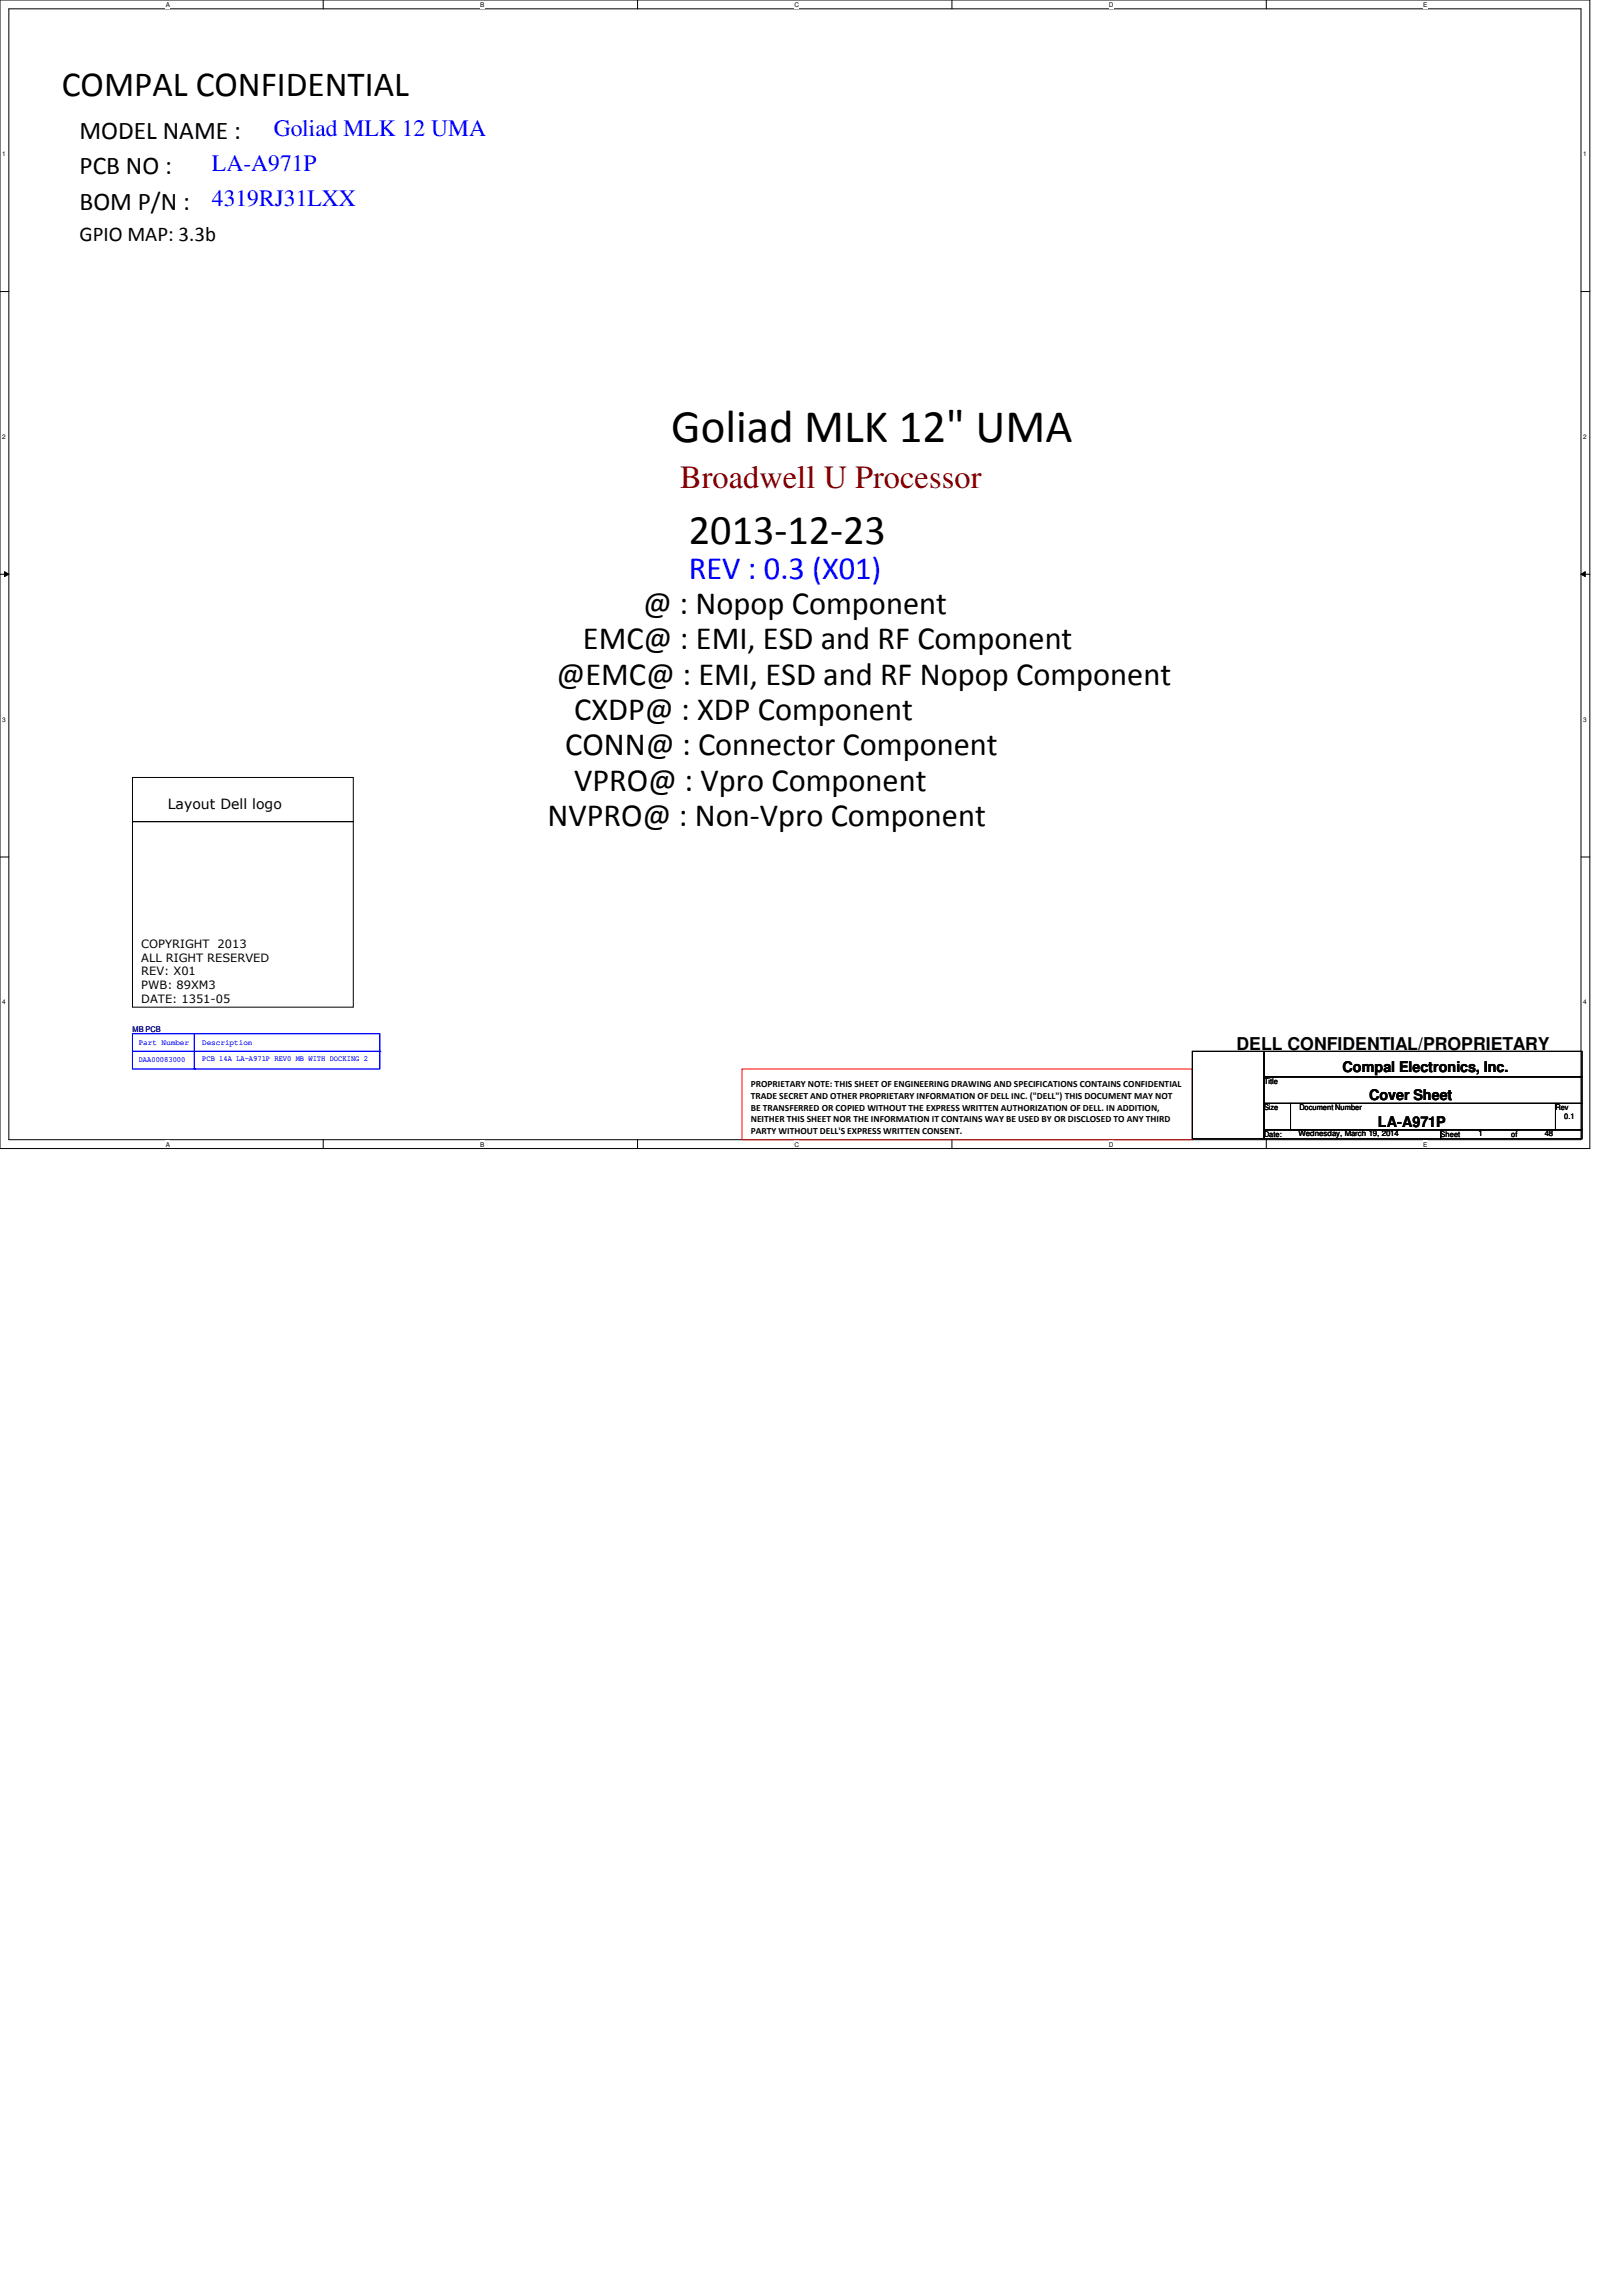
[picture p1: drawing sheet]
<svg xmlns="http://www.w3.org/2000/svg" width="210mm" height="297mm" viewBox="0 0 210 297" stroke-linecap="round" stroke-linejoin="round" font-family="sans-serif">
<defs><g id="words">
<text font-size="6.1" x="86.9" y="57.2">Goliad MLK 12&quot; UMA</text>
<text font-size="5.5" x="89.2" y="70.4">2013-12-23</text>
<text font-size="4.6" x="8" y="12.4">COMPAL CONFIDENTIAL</text>
<text font-size="4.2" fill="#800000" x="88" y="63.2">Broadwell U Processor</text>
<text font-size="4.2" fill="#00f" x="89.2" y="74.8">REV : 0.3 (X01)</text>
<g font-size="4.2">
<text x="75.4" y="84">EMC@ : EMI, ESD and RF Component</text>
<text x="83.2" y="79.4">@ : Nopop Component</text>
<text x="72" y="88.6">@EMC@ : EMI, ESD and RF Nopop Component</text>
<text x="74.3" y="93.1">CXDP@ : XDP Component</text>
<text x="73.2" y="97.7">CONN@ : Connector Component</text>
<text x="70.9" y="106.8">NVPRO@ : Non-Vpro Component</text>
<text x="74.3" y="102.3">VPRO@ : Vpro Component</text>
</g>
<g font-size="3.3">
<text x="10.3" y="18">MODEL NAME :</text>
<text x="10.3" y="22.6">PCB NO :</text>
<text x="10.3" y="27.1">BOM P/N :</text>
</g>
<g font-size="3" fill="#00f">
<text x="35.4" y="17.6">Goliad MLK 12 UMA</text>
<text x="27.4" y="22.1">LA-A971P</text>
<text x="27.4" y="26.7">4319RJ31LXX</text>
</g>
<text font-size="2.7" x="10.3" y="31.2">GPIO MAP: 3.3b</text>
<text font-size="2.3" x="160" y="135.8">DELL CONFIDENTIAL/PROPRIETARY</text>
<g font-size="1.9">
<text x="173.7" y="138.7">Compal Electronics, Inc.</text>
<text x="177.2" y="142.4">Cover Sheet</text>
<text x="178.3" y="145.8">LA-A971P</text>
</g>
<text font-size="1.8" x="21.7" y="104.7">Layout Dell logo</text>
<g font-size="1.5">
<text x="18.3" y="122.6">COPYRIGHT</text>
<text x="18.3" y="124.4">ALL RIGHT RESERVED</text>
<text x="28.2" y="122.6">2013</text>
<text x="18.3" y="126.2">REV: X01</text>
<text x="18.3" y="128">PWB: 89XM3</text>
<text x="18.3" y="129.8">DATE: 1351-05</text>
</g>
<g font-size="1.2">
<text x="97.2" y="140.6">PROPRIETARY NOTE: THIS SHEET OF ENGINEERING DRAWING AND SPECIFICATIONS CONTAINS CONFIDENTIAL</text>
<text x="97.2" y="142.2">TRADE SECRET AND OTHER PROPRIETARY INFORMATION OF DELL INC. (&quot;DELL&quot;) THIS DOCUMENT MAY NOT</text>
<text x="97.2" y="143.7">BE TRANSFERRED OR COPIED WITHOUT THE EXPRESS WRITTEN AUTHORIZATION OF DELL. IN ADDITION,</text>
<text x="97.2" y="145.2">NEITHER THIS SHEET NOR THE INFORMATION IT CONTAINS WAY BE USED BY OR DISCLOSED TO ANY THIRD</text>
<text x="97.2" y="146.7">PARTY WITHOUT DELL'S EXPRESS WRITTEN CONSENT.</text>
</g>
<text font-size="1" fill="#000080" x="17.1" y="133.5">MB PCB</text>
<g font-size="1" fill="#00f">
<text x="17.9" y="135.2">Part Number</text>
<text x="17.9" y="137.3">DAA00083000</text>
<text x="26.2" y="135.3">Description</text>
<text x="26.2" y="137.2">PCB 14A LA-A971P REV0 MB WITH DOCKING 2</text>
</g>
<g font-size="1">
<text x="163.6" y="140.2">Title</text>
<text x="163.6" y="143.6">Size</text>
<text x="168.1" y="143.6">Document Number</text>
<text x="201.3" y="143.6">Rev</text>
<text x="163.6" y="147.1">Date:</text>
<text x="168" y="147">Wednesday, March 19, 2014</text>
<text x="186.4" y="147.1">Sheet</text>
<text x="191.3" y="147">1</text>
<text x="195.6" y="147.1">of</text>
<text x="199.9" y="147">48</text>
<text x="202.4" y="144.8">0.1</text>
</g>
<g font-size=".8">
<text x="21.5" y=".9">A</text>
<text x="62.1" y=".9">B</text>
<text x="102.8" y=".9">C</text>
<text x="143.5" y=".9">D</text>
<text x="184.2" y=".9">E</text>
<text x=".3" y="20.2">1</text>
<text x="204.9" y="20.2">1</text>
<text x=".3" y="56.8">2</text>
<text x="204.9" y="56.8">2</text>
<text x=".3" y="93.3">3</text>
<text x="204.9" y="93.3">3</text>
<text x=".3" y="129.9">4</text>
<text x="204.9" y="129.9">4</text>
<text x="21.5" y="148.3">A</text>
<text x="62.1" y="148.3">B</text>
<text x="102.8" y="148.3">C</text>
<text x="143.5" y="148.3">D</text>
<text x="184.2" y="148.3">E</text>
</g>
</g></defs>
<path d="M0 0h205.7v148.6h-205.7zM1.1 1.1h203.5v146.3h-203.5z" fill="none" stroke="#000" stroke-width=".13"/>
<g fill="#fff">
<path d="M21.5 .1h.5v1h-.5z"/>
<path d="M21.5 147.6h.5v.9h-.5z"/>
</g>
<path d="M41.8 0v1.1M41.8 147.4v1.2" fill="none" stroke="#000" stroke-width=".13"/>
<g fill="#fff">
<path d="M62.1 .1h.6v1h-.6z"/>
<path d="M62.1 147.6h.6v.9h-.6z"/>
</g>
<path d="M82.5 0v1.1M82.5 147.4v1.2" fill="none" stroke="#000" stroke-width=".13"/>
<g fill="#fff">
<path d="M102.8 .1h.6v1h-.6z"/>
<path d="M102.8 147.6h.6v.9h-.6z"/>
</g>
<path d="M123.2 0v1.1M123.2 147.4v1.2" fill="none" stroke="#000" stroke-width=".13"/>
<g fill="#fff">
<path d="M143.5 .1h.6v1h-.6z"/>
<path d="M143.5 147.6h.6v.9h-.6z"/>
</g>
<path d="M163.9 0v1.1M163.9 147.4v1.2" fill="none" stroke="#000" stroke-width=".13"/>
<g fill="#fff">
<path d="M184.2 .1h.5v1h-.5z"/>
<path d="M184.2 147.6h.5v.9h-.5z"/>
<path d="M.3 19.4h.5v1h-.5z"/>
<path d="M204.9 19.4h.5v1h-.5z"/>
<path d="M.3 56h.5v.9h-.5z"/>
<path d="M204.9 56h.5v.9h-.5z"/>
</g>
<path d="M0 37.7h1.1M204.6 37.7h1.1" fill="none" stroke="#000" stroke-width=".13"/>
<g fill="#fff">
<path d="M.3 92.6h.5v.9h-.5z"/>
<path d="M204.9 92.6h.5v.9h-.5z"/>
</g>
<path d="M0 74.3h1.1M.6 74l.5 .3-.5 .3zM204.6 74.3l.5-.3v.6zM204.6 74.3h1.1" fill="none" stroke="#000" stroke-width=".13"/>
<path d="M.6 74l.5 .3-.5 .3zM204.6 74.3l.5-.3v.6z" fill="#000"/>
<g fill="#fff">
<path d="M.3 129.2h.5v.9h-.5z"/>
<path d="M204.9 129.2h.5v.9h-.5z"/>
</g>
<path d="M0 110.9h1.1M17.1 100.6h28.6v5.7h-28.6zM17.1 106.3h28.6v24h-28.6zM204.6 110.9h1.1M154.3 136h9.3v11.3h-9.3zM163.6 136h41.1v3.3h-41.1zM163.6 139.3h41.1v3.4h-41.1zM163.6 142.7h3.4v3.5h-3.4zM163.6 146.2h22.8v1.1h-22.8zM167 142.7h34.3v3.5h-34.3zM186.4 146.2h18.3v1.1h-18.3zM201.3 142.7h3.4v3.5h-3.4z" fill="none" stroke="#000" stroke-width=".13"/>
<path d="M96 138.3h58.3v9.1h-58.3z" fill="none" stroke="#f00" stroke-width=".13"/>
<path d="M17.1 133.7h32v4.6h-32zM17.1 136h32M25.1 138.3h.1M25.1 133.7v4.6M49.1 136h.1" fill="none" stroke="#00f" stroke-width=".13"/>
<use href="#words"/>
</svg>
